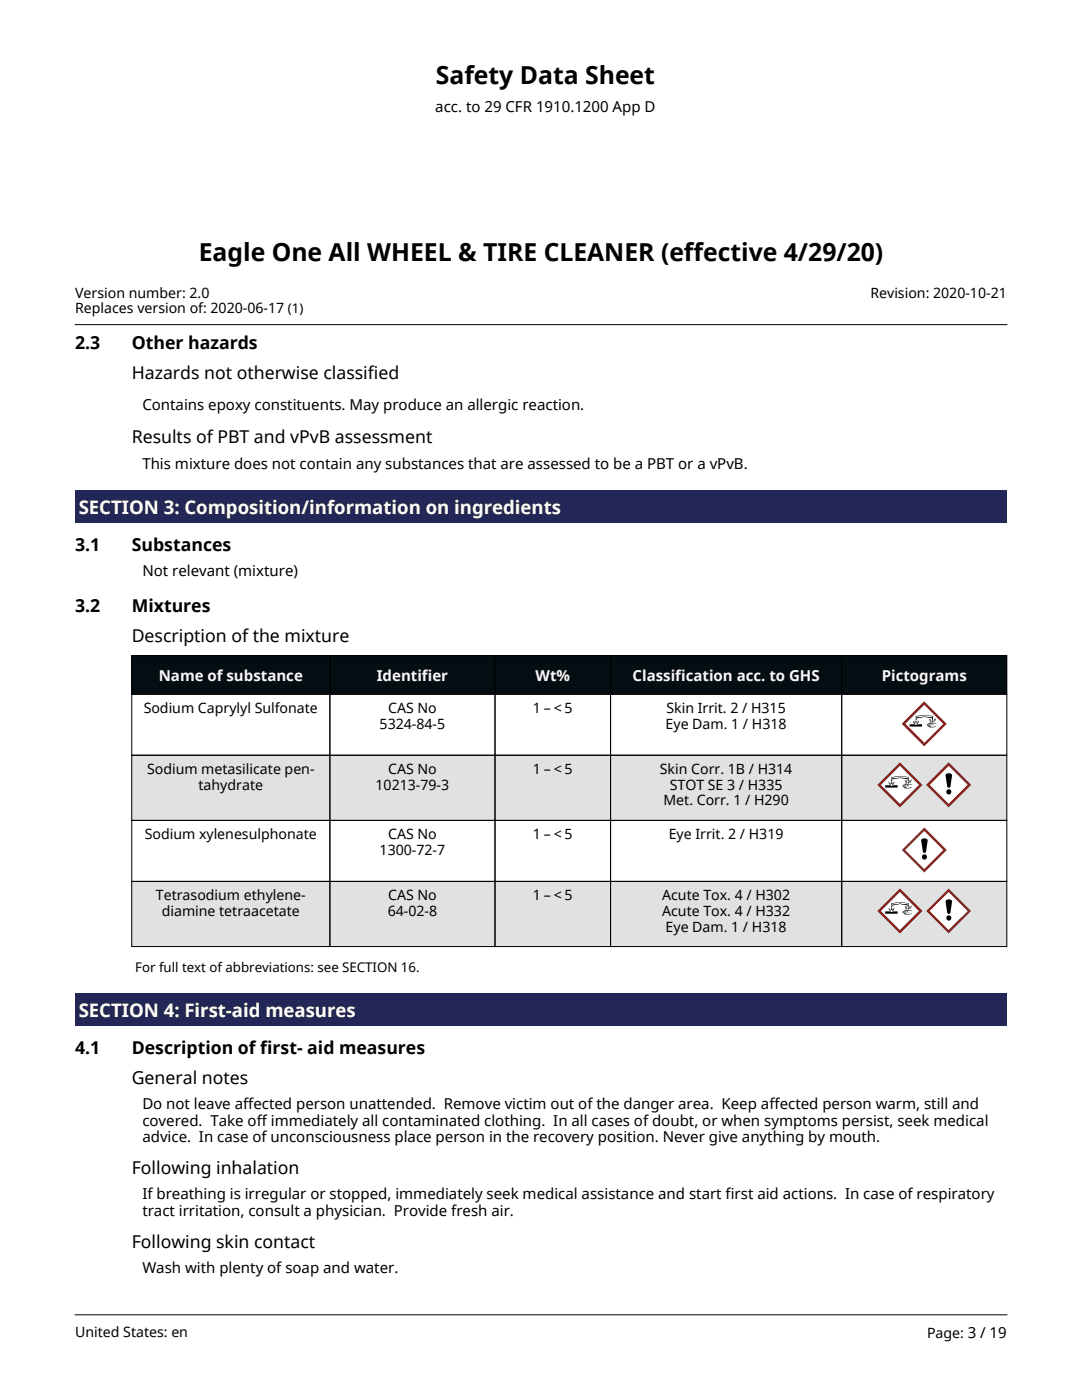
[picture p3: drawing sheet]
<svg xmlns="http://www.w3.org/2000/svg" width="216mm" height="279mm" viewBox="0 0 216 279" stroke-linecap="round" stroke-linejoin="round" font-family="sans-serif">
<defs><g id="words">
<g font-size="4.9">
<text x="87" y="16.8">Safety Data Sheet</text>
<text x="39.6" y="52.1">Eagle One All WHEEL &amp; TIRE CLEANER (effective 4/29/20)</text>
</g>
<g font-size="3.7" fill="#fcfcff">
<text x="15.7" y="102.5">SECTION 3: Composition/information on ingredients</text>
<text x="15.7" y="202.9">SECTION 4: First-aid measures</text>
</g>
<g font-size="3.5">
<text x="15" y="69.7">2.3</text>
<text x="26.3" y="69.7">Other hazards</text>
<text x="26.3" y="75.7">Hazards not otherwise classified</text>
<text x="26.3" y="88.5">Results of PBT and vPvB assessment</text>
<text x="15" y="110">3.1</text>
<text x="26.3" y="110">Substances</text>
<text x="15" y="122.1">3.2</text>
<text x="26.3" y="122.1">Mixtures</text>
<text x="26.3" y="128">Description of the mixture</text>
<text x="15" y="210.4">4.1</text>
<text x="26.3" y="210.4">Description of first- aid measures</text>
<text x="26.3" y="216.4">General notes</text>
<text x="26.3" y="234.3">Following inhalation</text>
<text x="26.3" y="249">Following skin contact</text>
</g>
<g font-size="3">
<text x="86.9" y="22.3">acc. to 29 CFR 1910.1200 App D</text>
<text x="28.4" y="81.8">Contains epoxy constituents. May produce an allergic reaction.</text>
<text x="28.4" y="93.5">This mixture does not contain any substances that are assessed to be a PBT or a vPvB.</text>
<text x="28.4" y="115">Not relevant (mixture)</text>
<text x="28.4" y="221.4">Do not leave affected person unattended. Remove victim out of the danger area. Keep affected person warm, still and</text>
<text x="28.4" y="224.7">covered. Take off immediately all contaminated clothing. In all cases of doubt, or when symptoms persist, seek medical</text>
<text x="28.4" y="228">advice. In case of unconsciousness place person in the recovery position. Never give anything by mouth.</text>
<text x="28.4" y="239.4">If breathing is irregular or stopped, immediately seek medical assistance and start first aid actions. In case of respiratory</text>
<text x="28.4" y="242.7">tract irritation, consult a physician. Provide fresh air.</text>
<text x="28.4" y="254.1">Wash with plenty of soap and water.</text>
</g>
<g font-size="3" fill="#f7f8fc">
<text x="31.7" y="135.9">Name of substance</text>
<text x="75.2" y="135.9">Identifier</text>
<text x="106.9" y="135.9">Wt%</text>
<text x="126.2" y="135.9">Classification acc. to GHS</text>
<text x="175.9" y="135.9">Pictograms</text>
</g>
<g font-size="2.8">
<text x="15" y="59.4">Version number: 2.0</text>
<text x="173.7" y="59.4">Revision: 2020-10-21</text>
<text x="15" y="62.5">Replaces version of: 2020-06-17 (1)</text>
<text x="28.7" y="142.4">Sodium Caprylyl Sulfonate</text>
<text x="77.4" y="142.4">CAS No</text>
<text x="106.3" y="142.4">1 – &lt; 5</text>
<text x="133" y="142.4">Skin Irrit. 2 / H315</text>
<text x="75.7" y="145.5">5324-84-5</text>
<text x="132.8" y="145.5">Eye Dam. 1 / H318</text>
<text x="29.3" y="154.5">Sodium metasilicate</text>
<text x="56.8" y="154.5">pen-</text>
<text x="77.4" y="154.5">CAS No</text>
<text x="106.3" y="154.5">1 – &lt; 5</text>
<text x="131.7" y="154.5">Skin Corr. 1B / H314</text>
<text x="39.6" y="157.6">tahydrate</text>
<text x="74.9" y="157.6">10213-79-3</text>
<text x="132.4" y="160.7">Met. Corr. 1 / H290</text>
<text x="133.6" y="157.6">STOT SE 3 / H335</text>
<text x="28.9" y="167.5">Sodium xylenesulphonate</text>
<text x="77.4" y="167.5">CAS No</text>
<text x="106.3" y="167.5">1 – &lt; 5</text>
<text x="133.4" y="167.5">Eye Irrit. 2 / H319</text>
<text x="75.7" y="170.6">1300-72-7</text>
<text x="31.1" y="179.7">Tetrasodium</text>
<text x="48.7" y="179.7">ethylene-</text>
<text x="77.4" y="179.7">CAS No</text>
<text x="106.3" y="179.7">1 – &lt; 5</text>
<text x="132.1" y="179.7">Acute Tox. 4 / H302</text>
<text x="32.3" y="182.8">diamine tetraacetate</text>
<text x="77.4" y="182.8">64-02-8</text>
<text x="132.1" y="182.8">Acute Tox. 4 / H332</text>
<text x="132.8" y="185.9">Eye Dam. 1 / H318</text>
<text x="15" y="266.9">United States: en</text>
<text x="185" y="267.1">Page: 3 / 19</text>
</g>
<text font-size="2.6" x="27" y="193.9">For full text of abbreviations: see SECTION 16.</text>
</g></defs>
<g fill="#232757">
<path d="M15 97.8h185.9v6.5h-185.9z"/>
<path d="M15.7 98.6h96.3v5h-96.3z"/>
</g>
<g fill="#040e12">
<path d="M26.3 130.8h39.5v7.7h-39.5z"/>
<path d="M65.8 130.8h33v7.7h-33z"/>
<path d="M98.8 130.8h23v7.7h-23z"/>
<path d="M121.8 130.8h46.2v7.7h-46.2z"/>
<path d="M168 130.8h32.9v7.7h-32.9z"/>
</g>
<g fill="#e1e1e1">
<path d="M26.3 150.7h39.5v13h-39.5z"/>
<path d="M65.8 150.7h33v13h-33z"/>
<path d="M98.8 150.7h23v13h-23z"/>
<path d="M121.8 150.7h46.2v13h-46.2z"/>
<path d="M168 150.7h32.9v13h-32.9z"/>
<path d="M26.3 175.9h39.5v13h-39.5z"/>
<path d="M65.8 175.9h33v13h-33z"/>
<path d="M98.8 175.9h23v13h-23z"/>
<path d="M121.8 175.9h46.2v13h-46.2z"/>
<path d="M168 175.9h32.9v13h-32.9z"/>
</g>
<g fill="none" stroke="#000" stroke-width=".2">
<path d="M26.3 130.8h39.5v7.7h-39.5zM26.3 138.5h39.5v12.2h-39.5zM65.8 130.8h33v7.7h-33zM65.8 138.5h33v12.2h-33zM98.8 130.8h23v7.7h-23zM98.8 138.5h23v12.2h-23zM121.8 130.8h46.2v7.7h-46.2zM121.8 138.5h46.2v12.2h-46.2zM168 130.8h32.9v7.7h-32.9zM168 138.5h32.9v12.2h-32.9zM26.3 150.7h39.5v13h-39.5zM65.8 150.7h33v13h-33z"/>
<path d="M98.8 150.7h23v13h-23zM121.8 150.7h46.2v13h-46.2zM168 150.7h32.9v13h-32.9zM26.3 163.7h39.5v12.2h-39.5zM26.3 175.9h39.5v13h-39.5zM65.8 163.7h33v12.2h-33zM65.8 175.9h33v13h-33zM98.8 163.7h23v12.2h-23zM98.8 175.9h23v13h-23zM121.8 163.7h46.2v12.2h-46.2zM121.8 175.9h46.2v13h-46.2zM168 163.7h32.9v12.2h-32.9z"/>
<path d="M168 175.9h32.9v13h-32.9z"/>
</g>
<g fill="#040e12">
<path d="M31.7 132.7h28.7v4.1h-28.7z"/>
<path d="M75.2 132.7h14.2v4.1h-14.2z"/>
<path d="M106.9 132.7h6.8v4.1h-6.8z"/>
<path d="M126.2 132.7h37.4v4.1h-37.4z"/>
<path d="M175.9 132.7h17v4.1h-17z"/>
</g>
<path d="M180.2 144.5l4.2-4.2 4.2 4.2-4.2 4.2z" fill="#fff"/>
<g fill="#000">
<path d="M182.1 143.9h.2l.2 .6zM182.4 144l.2 .6zM182.7 143.7l.2 .4-.1 .2-.1-.2zM181.5 144.5h1l.2 .2 1.3-.2v.5h-2.5zM183 143.9l.1 .2-.2 .4zM183.3 143.8v.4l-.3 .3zM184.9 144.6l.8-.1-.7 .1 .3 .1-.2 .1zM185.1 144.8l.6-.1-.5 .1 .3 .1-.2 .1zM185.3 145h1.5l-1.2 .2-.2-.1zM185.4 143.5h.1l.2 .6zM185.6 143.5l.2 .6zM185.2 144.4h.7l-.6 .1h-.2z"/>
<path d="M185.9 144.3h.2l-.1 .2 .2 .3-.3-.2zM186 144.4h.3zM186.1 143.7l.1 .2-.1 .2zM185.4 144.3l.8-.1 .6 .3-.7-.2-.6 .1zM186.4 143.4l.1 .2-.2 .4zM186.7 143.4v.3l-.3 .3z"/>
<path d="M182.7 142.8l.1 1 .1-.4 1.3-.2 .2-.3-.3-.2-1.2 .2zM182.8 143l1.3-.2 .2 .1-.2 .2-1.3 .1z"/>
<path d="M184.5 142.7l-.1 .2 .2 .2 1.4 .3v.3l.2-.1v-.8l-.1 .1zM184.6 142.8l1.5 .2v.1l-1.5-.1z"/>
</g>
<path d="M179.9 144.5l4.5 4.5 4.5-4.5-4.5-4.5zM180.6 144.5l3.8-3.8 3.8 3.8-3.8 3.7z" fill="#da251d"/>
<g fill="#e1e1e1">
<path d="M29.3 151.5h27.5v3.9h-27.5z"/>
<path d="M56.8 151.5h6v3.9h-6z"/>
<path d="M39.6 154.6h12.9v3.9h-12.9z"/>
<path d="M77.4 151.5h9.8v3.9h-9.8z"/>
<path d="M74.9 154.6h14.7v3.9h-14.7z"/>
<path d="M106.3 151.5h8v3.9h-8z"/>
<path d="M131.7 151.5h26.4v3.9h-26.4z"/>
<path d="M133.6 154.6h22.6v3.9h-22.6z"/>
<path d="M132.4 157.7h25v3.9h-25z"/>
</g>
<path d="M175.4 156.7l4.2-4.2 4.1 4.2-4.1 4.1z" fill="#fff"/>
<g fill="#000">
<path d="M177.3 156.1h.1l.2 .6zM177.5 156.2l.2 .6zM177.9 155.9l.1 .4-.1 .2-.1-.2zM176.6 156.7h1l.2 .1 1.3-.1v.5h-2.5zM178.1 156.1l.1 .2-.2 .4zM178.4 156v.4l-.3 .3zM180.1 156.8l.7-.1-.6 .1 .2 .1-.2 .1zM180.3 157l.5-.1-.5 .1 .3 .1-.2 .1zM180.5 157.1l1.4 .1-1.2 .1h-.2zM180.5 155.7h.1l.3 .6zM180.8 155.7l.2 .5zM180.3 156.6l.8-.1-.7 .2h-.1z"/>
<path d="M181.1 156.5h.1l-.1 .2 .3 .2-.3-.1zM181.1 156.6h.3zM181.2 155.9l.1 .2-.1 .2zM180.6 156.4h.7l.6 .3-.7-.2h-.6zM181.5 155.6l.1 .2-.2 .4zM181.8 155.6v.3l-.2 .3z"/>
<path d="M177.8 155l.1 .9 .1-.3 1.3-.3 .2-.2-.3-.2-1.2 .2zM177.9 155.2l1.3-.2 .2 .1-.1 .1-1.3 .2z"/>
<path d="M179.7 154.9l-.1 .2 .1 .2 1.4 .2v.3h.2l.1-.8-.2 .1zM179.7 155l1.5 .2v.1l-1.4-.1z"/>
</g>
<path d="M175.1 156.6l4.5 4.5 4.5-4.5-4.5-4.5zM175.8 156.6l3.8-3.7 3.7 3.7-3.7 3.8z" fill="#da251d"/>
<path d="M185.1 156.6l4.2-4.1 4.2 4.1-4.2 4.2z" fill="#fff"/>
<g fill="#000">
<path d="M188.8 154.5l.5-.2a.53 .53 0 0 1 .7 .5l-.4 2.2-.1 .2h-.3l-.2-.2-.3-2.2z"/>
<circle cx="189.3" cy="158" r=".52"/>
</g>
<path d="M184.8 156.6l4.5 4.5 4.5-4.5-4.5-4.5zM189.3 152.9l3.8 3.7-3.8 3.8-3.8-3.8z" fill="#da251d"/>
<path d="M180.2 169.6l4.2-4.1 4.2 4.1-4.2 4.2z" fill="#fff"/>
<g fill="#000">
<path d="M183.9 167.5l.6-.2a.53 .53 0 0 1 .6 .5l-.3 2.2-.2 .2h-.2l-.3-.2-.3-2.2z"/>
<circle cx="184.5" cy="171" r=".52"/>
</g>
<path d="M179.9 169.6l4.5 4.5 4.5-4.5-4.5-4.5zM184.4 165.9l3.8 3.7-3.8 3.8-3.8-3.8z" fill="#da251d"/>
<g fill="#e1e1e1">
<path d="M31.1 176.7h17.6v3.8h-17.6z"/>
<path d="M48.7 176.7h12.3v3.8h-12.3z"/>
<path d="M32.3 179.8h27.5v3.8h-27.5z"/>
<path d="M77.4 176.7h9.8v3.8h-9.8z"/>
<path d="M77.4 179.8h9.8v3.8h-9.8z"/>
<path d="M106.3 176.7h8v3.8h-8z"/>
<path d="M132.1 176.7h25.6v3.8h-25.6z"/>
<path d="M132.1 179.8h25.6v3.8h-25.6z"/>
<path d="M132.8 182.9h24.2v3.8h-24.2z"/>
</g>
<path d="M175.4 181.8l4.2-4.1 4.1 4.1-4.1 4.2z" fill="#fff"/>
<g fill="#000">
<path d="M177.3 181.3h.1l.2 .6zM177.5 181.4l.2 .5zM177.9 181.1l.1 .4-.1 .1-.1-.1zM176.6 181.9h1l.2 .1 1.3-.1v.4h-2.5zM178.1 181.3l.1 .2-.2 .4zM178.4 181.2v.3l-.3 .3zM180.1 182l.7-.1-.6 .1 .2 .1-.2 .1zM180.3 182.1h.5l-.5 .1h.3l-.2 .1zM180.5 182.3l1.4 .1-1.2 .1h-.2zM180.5 180.9h.1l.3 .6zM180.8 180.9l.2 .5zM180.3 181.8l.8-.1-.7 .2h-.1z"/>
<path d="M181.1 181.7l.1-.1-.1 .3 .3 .2-.3-.1zM181.1 181.8h.3zM181.2 181l.1 .3-.1 .2zM180.6 181.6h.7l.6 .2-.7-.2-.6 .1zM181.5 180.8l.1 .2-.2 .4zM181.8 180.7v.4l-.2 .3z"/>
<path d="M177.8 180.1l.1 1 .1-.4 1.3-.2 .2-.2-.3-.2-1.2 .2zM177.9 180.4l1.3-.2 .2 .1-.1 .1-1.3 .1z"/>
<path d="M179.7 180.1l-.1 .2 .1 .1 1.4 .3v.3h.2l.1-.9-.2 .1zM179.7 180.2l1.5 .1v.2l-1.4-.1z"/>
</g>
<path d="M175.1 181.8l4.5 4.5 4.5-4.5-4.5-4.5zM175.8 181.8l3.8-3.8 3.7 3.8-3.7 3.8z" fill="#da251d"/>
<path d="M185.1 181.8l4.2-4.2 4.2 4.2-4.2 4.2z" fill="#fff"/>
<g fill="#000">
<path d="M188.8 179.7l.5-.2a.53 .53 0 0 1 .7 .5l-.4 2.1-.1 .2-.3 .1-.2-.3-.3-2.2z"/>
<circle cx="189.3" cy="183.2" r=".52"/>
</g>
<path d="M184.8 181.8l4.5 4.5 4.5-4.5-4.5-4.5zM189.3 178l3.8 3.8-3.8 3.8-3.8-3.8z" fill="#da251d"/>
<g fill="#232757">
<path d="M15 198.2h185.9v6.5h-185.9z"/>
<path d="M15.7 199h55.3v5h-55.3z"/>
</g>
<path d="M15 64.8h185.9M15 262.4h185.9" fill="none" stroke="#000" stroke-width=".2"/>
<use href="#words"/>
</svg>
